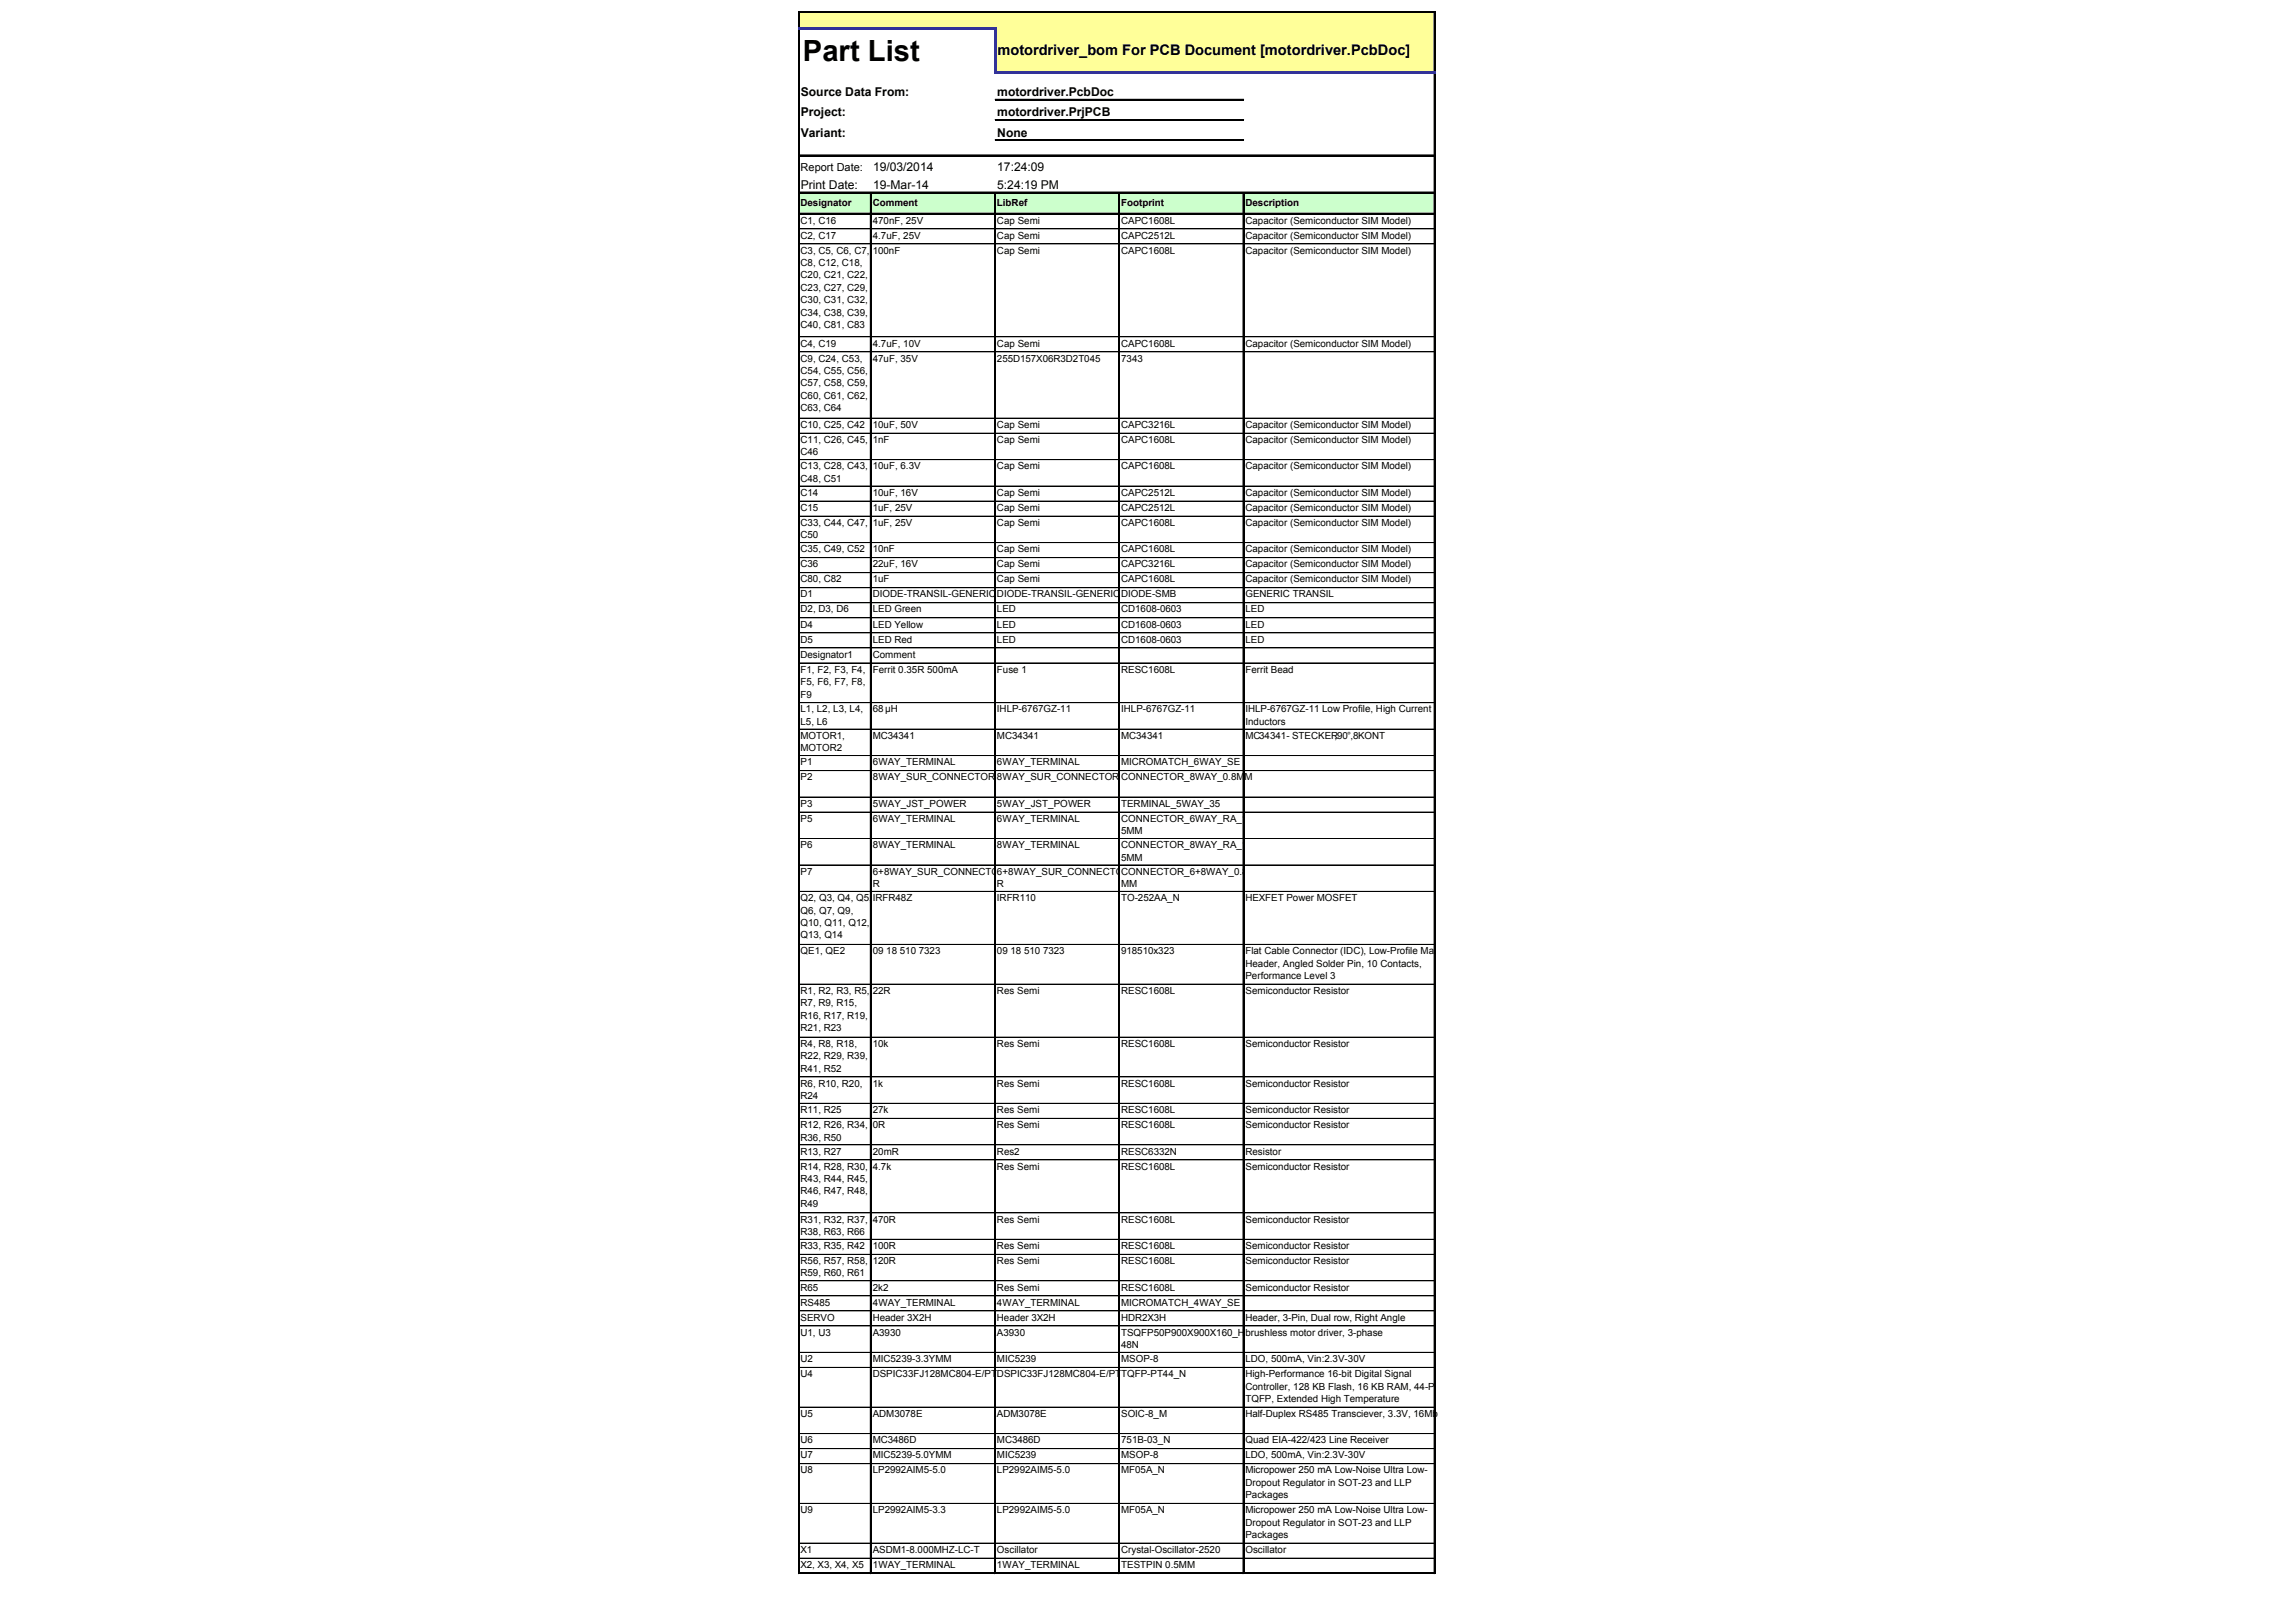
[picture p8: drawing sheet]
<svg xmlns="http://www.w3.org/2000/svg" width="288mm" height="201mm" viewBox="0 0 288 201" stroke-linecap="round" stroke-linejoin="round" font-family="sans-serif">
<defs><g id="words">
<text font-size="3.7" x="100.7" y="7.6">Part List</text>
<text font-size="1.8" x="125.1" y="6.9">motordriver_bom For PCB Document [motordriver.PcbDoc]</text>
<g font-size="1.5">
<text x="100.4" y="12">Source Data From:</text>
<text x="100.4" y="14.6">Project:</text>
<text x="100.4" y="17.1">Variant:</text>
<text x="125" y="12">motordriver.PcbDoc</text>
<text x="125" y="14.6">motordriver.PrjPCB</text>
<text x="125" y="17.1">None</text>
<text x="100.4" y="23.7">Print Date:</text>
<text x="109.5" y="21.4">19/03/2014</text>
<text x="109.5" y="23.7">19-Mar-14</text>
<text x="125" y="21.4">17:24:09</text>
<text x="125" y="23.7">5:24:19 PM</text>
</g>
<text font-size="1.4" x="100.4" y="21.4">Report Date:</text>
<g font-size="1.2">
<text x="100.4" y="25.9">Designator</text>
<text x="100.4" y="28">C1, C16</text>
<text x="100.4" y="29.9">C2, C17</text>
<text x="109.4" y="25.9">Comment</text>
<text x="109.4" y="28">470nF, 25V</text>
<text x="109.4" y="29.9">4.7uF, 25V</text>
<text x="125" y="25.9">LibRef</text>
<text x="125" y="28">Cap Semi</text>
<text x="125" y="29.9">Cap Semi</text>
<text x="140.6" y="25.9">Footprint</text>
<text x="140.6" y="28">CAPC1608L</text>
<text x="140.6" y="29.9">CAPC2512L</text>
<text x="156.1" y="25.9">Description</text>
<text x="156.1" y="28">Capacitor (Semiconductor SIM Model)</text>
<text x="156.1" y="29.9">Capacitor (Semiconductor SIM Model)</text>
<text x="100.4" y="31.8">C3, C5, C6, C7,</text>
<text x="100.4" y="33.4">C8, C12, C18,</text>
<text x="100.4" y="34.9">C20, C21, C22,</text>
<text x="109.4" y="31.8">100nF</text>
<text x="125" y="31.8">Cap Semi</text>
<text x="140.6" y="31.8">CAPC1608L</text>
<text x="156.1" y="31.8">Capacitor (Semiconductor SIM Model)</text>
<text x="100.4" y="36.5">C23, C27, C29,</text>
<text x="100.4" y="38">C30, C31, C32,</text>
<text x="100.4" y="39.6">C34, C38, C39,</text>
<text x="100.4" y="41.1">C40, C81, C83</text>
<text x="100.4" y="43.4">C4, C19</text>
<text x="100.4" y="45.3">C9, C24, C53,</text>
<text x="100.4" y="46.9">C54, C55, C56,</text>
<text x="109.4" y="43.4">4.7uF, 10V</text>
<text x="109.4" y="45.3">47uF, 35V</text>
<text x="125" y="43.4">Cap Semi</text>
<text x="125" y="45.3">255D157X06R3D2T045</text>
<text x="140.6" y="43.4">CAPC1608L</text>
<text x="140.6" y="45.3">7343</text>
<text x="156.1" y="43.4">Capacitor (Semiconductor SIM Model)</text>
<text x="100.4" y="48.4">C57, C58, C59,</text>
<text x="100.4" y="50">C60, C61, C62,</text>
<text x="100.4" y="51.6">C63, C64</text>
<text x="100.4" y="53.6">C10, C25, C42</text>
<text x="109.4" y="53.6">10uF, 50V</text>
<text x="125" y="53.6">Cap Semi</text>
<text x="140.6" y="53.6">CAPC3216L</text>
<text x="156.1" y="53.6">Capacitor (Semiconductor SIM Model)</text>
<text x="100.4" y="55.5">C11, C26, C45,</text>
<text x="100.4" y="57.1">C46</text>
<text x="100.4" y="58.8">C13, C28, C43,</text>
<text x="109.4" y="55.5">1nF</text>
<text x="109.4" y="58.8">10uF, 6.3V</text>
<text x="125" y="55.5">Cap Semi</text>
<text x="125" y="58.8">Cap Semi</text>
<text x="140.6" y="55.5">CAPC1608L</text>
<text x="140.6" y="58.8">CAPC1608L</text>
<text x="156.1" y="55.5">Capacitor (Semiconductor SIM Model)</text>
<text x="156.1" y="58.8">Capacitor (Semiconductor SIM Model)</text>
<text x="100.4" y="60.4">C48, C51</text>
<text x="100.4" y="62.2">C14</text>
<text x="100.4" y="64">C15</text>
<text x="100.4" y="65.9">C33, C44, C47,</text>
<text x="109.4" y="62.2">10uF, 16V</text>
<text x="109.4" y="64">1uF, 25V</text>
<text x="109.4" y="65.9">1uF, 25V</text>
<text x="125" y="62.2">Cap Semi</text>
<text x="125" y="64">Cap Semi</text>
<text x="125" y="65.9">Cap Semi</text>
<text x="140.6" y="62.2">CAPC2512L</text>
<text x="140.6" y="64">CAPC2512L</text>
<text x="140.6" y="65.9">CAPC1608L</text>
<text x="156.1" y="62.2">Capacitor (Semiconductor SIM Model)</text>
<text x="156.1" y="64">Capacitor (Semiconductor SIM Model)</text>
<text x="156.1" y="65.9">Capacitor (Semiconductor SIM Model)</text>
<text x="100.4" y="67.5">C50</text>
<text x="100.4" y="69.2">C35, C49, C52</text>
<text x="100.4" y="71.1">C36</text>
<text x="109.4" y="69.2">10nF</text>
<text x="109.4" y="71.1">22uF, 16V</text>
<text x="125" y="69.2">Cap Semi</text>
<text x="125" y="71.1">Cap Semi</text>
<text x="140.6" y="69.2">CAPC1608L</text>
<text x="140.6" y="71.1">CAPC3216L</text>
<text x="156.1" y="69.2">Capacitor (Semiconductor SIM Model)</text>
<text x="156.1" y="71.1">Capacitor (Semiconductor SIM Model)</text>
<text x="100.4" y="73">C80, C82</text>
<text x="100.4" y="74.9">D1</text>
<text x="100.4" y="76.8">D2, D3, D6</text>
<text x="109.4" y="73">1uF</text>
<text x="109.4" y="74.9">DIODE-TRANSIL-GENERIC</text>
<text x="109.4" y="76.8">LED Green</text>
<text x="125" y="73">Cap Semi</text>
<text x="125" y="74.9">DIODE-TRANSIL-GENERIC</text>
<text x="125" y="76.8">LED</text>
<text x="140.6" y="73">CAPC1608L</text>
<text x="140.6" y="74.9">DIODE-SMB</text>
<text x="140.6" y="76.8">CD1608-0603</text>
<text x="156.1" y="73">Capacitor (Semiconductor SIM Model)</text>
<text x="156.1" y="74.9">GENERIC TRANSIL</text>
<text x="156.1" y="76.8">LED</text>
<text x="100.4" y="78.7">D4</text>
<text x="100.4" y="80.6">D5</text>
<text x="100.4" y="82.4">Designator1</text>
<text x="109.4" y="78.7">LED Yellow</text>
<text x="109.4" y="80.6">LED Red</text>
<text x="109.4" y="82.4">Comment</text>
<text x="125" y="78.7">LED</text>
<text x="125" y="80.6">LED</text>
<text x="140.6" y="78.7">CD1608-0603</text>
<text x="140.6" y="80.6">CD1608-0603</text>
<text x="156.1" y="78.7">LED</text>
<text x="156.1" y="80.6">LED</text>
<text x="100.4" y="84.3">F1, F2, F3, F4,</text>
<text x="100.4" y="85.9">F5, F6, F7, F8,</text>
<text x="100.4" y="87.4">F9</text>
<text x="100.4" y="89.3">L1, L2, L3, L4,</text>
<text x="109.4" y="84.3">Ferrit 0.35R 500mA</text>
<text x="109.4" y="89.3">68µH</text>
<text x="125" y="84.3">Fuse 1</text>
<text x="125" y="89.3">IHLP-6767GZ-11</text>
<text x="140.6" y="84.3">RESC1608L</text>
<text x="140.6" y="89.3">IHLP-6767GZ-11</text>
<text x="156.1" y="84.3">Ferrit Bead</text>
<text x="156.1" y="89.3">IHLP-6767GZ-11 Low Profile, High Current</text>
<text x="100.4" y="90.9">L5, L6</text>
<text x="100.4" y="92.6">MOTOR1,</text>
<text x="100.4" y="94.2">MOTOR2</text>
<text x="100.4" y="95.9">P1</text>
<text x="109.4" y="92.6">MC34341</text>
<text x="109.4" y="95.9">6WAY_TERMINAL</text>
<text x="125" y="92.6">MC34341</text>
<text x="125" y="95.9">6WAY_TERMINAL</text>
<text x="140.6" y="92.6">MC34341</text>
<text x="140.6" y="95.9">MICROMATCH_6WAY_SE</text>
<text x="156.1" y="90.9">Inductors</text>
<text x="156.1" y="92.6">MC34341- STECKER,90°,8KONT</text>
<text x="100.4" y="97.8">P2</text>
<text x="100.4" y="101.1">P3</text>
<text x="109.4" y="97.8">8WAY_SUR_CONNECTOR</text>
<text x="109.4" y="101.1">5WAY_JST_POWER</text>
<text x="125" y="97.8">8WAY_SUR_CONNECTOR</text>
<text x="125" y="101.1">5WAY_JST_POWER</text>
<text x="140.6" y="97.8">CONNECTOR_8WAY_0.8M</text>
<text x="140.6" y="101.1">TERMINAL_5WAY_35</text>
<text x="156" y="97.8">M</text>
<text x="100.4" y="103">P5</text>
<text x="100.4" y="106.3">P6</text>
<text x="109.4" y="103">6WAY_TERMINAL</text>
<text x="109.4" y="106.3">8WAY_TERMINAL</text>
<text x="125" y="103">6WAY_TERMINAL</text>
<text x="125" y="106.3">8WAY_TERMINAL</text>
<text x="140.6" y="103">CONNECTOR_6WAY_RA_1.</text>
<text x="140.6" y="104.6">5MM</text>
<text x="140.6" y="106.3">CONNECTOR_8WAY_RA_1.</text>
<text x="140.6" y="107.9">5MM</text>
<text x="100.4" y="109.7">P7</text>
<text x="100.4" y="113">Q2, Q3, Q4, Q5,</text>
<text x="109.4" y="109.7">6+8WAY_SUR_CONNECTO6+8WAY_SUR_CONNECTOCONNECTOR_6+8WAY_0.8</text>
<text x="109.4" y="111.2">R</text>
<text x="109.4" y="113">IRFR48Z</text>
<text x="125" y="111.2">R</text>
<text x="125" y="113">IRFR110</text>
<text x="140.6" y="111.2">MM</text>
<text x="140.6" y="113">TO-252AA_N</text>
<text x="156.1" y="113">HEXFET Power MOSFET</text>
<text x="100.4" y="114.5">Q6, Q7, Q9,</text>
<text x="100.4" y="116.1">Q10, Q11, Q12,</text>
<text x="100.4" y="117.6">Q13, Q14</text>
<text x="100.4" y="119.6">QE1, QE2</text>
<text x="109.4" y="119.6">09 18 510 7323</text>
<text x="125" y="119.6">09 18 510 7323</text>
<text x="140.6" y="119.6">918510x323</text>
<text x="156.1" y="119.6">Flat Cable Connector (IDC), Low-Profile Male</text>
<text x="100.4" y="124.6">R1, R2, R3, R5,</text>
<text x="109.4" y="124.6">22R</text>
<text x="125" y="124.6">Res Semi</text>
<text x="140.6" y="124.6">RESC1608L</text>
<text x="156.1" y="121.2">Header, Angled Solder Pin, 10 Contacts,</text>
<text x="156.1" y="122.7">Performance Level 3</text>
<text x="156.1" y="124.6">Semiconductor Resistor</text>
<text x="100.4" y="126.2">R7, R9, R15,</text>
<text x="100.4" y="127.7">R16, R17, R19,</text>
<text x="100.4" y="129.3">R21, R23</text>
<text x="100.4" y="131.2">R4, R8, R18,</text>
<text x="109.4" y="131.2">10k</text>
<text x="125" y="131.2">Res Semi</text>
<text x="140.6" y="131.2">RESC1608L</text>
<text x="156.1" y="131.2">Semiconductor Resistor</text>
<text x="100.4" y="132.8">R22, R29, R39,</text>
<text x="100.4" y="134.4">R41, R52</text>
<text x="100.4" y="136.2">R6, R10, R20,</text>
<text x="100.4" y="137.8">R24</text>
<text x="109.4" y="136.2">1k</text>
<text x="125" y="136.2">Res Semi</text>
<text x="140.6" y="136.2">RESC1608L</text>
<text x="156.1" y="136.2">Semiconductor Resistor</text>
<text x="100.4" y="139.5">R11, R25</text>
<text x="100.4" y="141.4">R12, R26, R34,</text>
<text x="100.4" y="143">R36, R50</text>
<text x="109.4" y="139.5">27k</text>
<text x="109.4" y="141.4">0R</text>
<text x="125" y="139.5">Res Semi</text>
<text x="125" y="141.4">Res Semi</text>
<text x="140.6" y="139.5">RESC1608L</text>
<text x="140.6" y="141.4">RESC1608L</text>
<text x="156.1" y="139.5">Semiconductor Resistor</text>
<text x="156.1" y="141.4">Semiconductor Resistor</text>
<text x="100.4" y="144.7">R13, R27</text>
<text x="100.4" y="146.6">R14, R28, R30,</text>
<text x="100.4" y="148.2">R43, R44, R45,</text>
<text x="100.4" y="149.7">R46, R47, R48,</text>
<text x="109.4" y="144.7">20mR</text>
<text x="109.4" y="146.6">4.7k</text>
<text x="125" y="144.7">Res2</text>
<text x="125" y="146.6">Res Semi</text>
<text x="140.6" y="144.7">RESC6332N</text>
<text x="140.6" y="146.6">RESC1608L</text>
<text x="156.1" y="144.7">Resistor</text>
<text x="156.1" y="146.6">Semiconductor Resistor</text>
<text x="100.4" y="151.3">R49</text>
<text x="100.4" y="153.3">R31, R32, R37,</text>
<text x="100.4" y="154.8">R38, R63, R66</text>
<text x="109.4" y="153.3">470R</text>
<text x="125" y="153.3">Res Semi</text>
<text x="140.6" y="153.3">RESC1608L</text>
<text x="156.1" y="153.3">Semiconductor Resistor</text>
<text x="100.4" y="156.6">R33, R35, R42</text>
<text x="100.4" y="158.5">R56, R57, R58,</text>
<text x="100.4" y="160">R59, R60, R61</text>
<text x="100.4" y="161.8">R65</text>
<text x="109.4" y="156.6">100R</text>
<text x="109.4" y="158.5">120R</text>
<text x="109.4" y="161.8">2k2</text>
<text x="125" y="156.6">Res Semi</text>
<text x="125" y="158.5">Res Semi</text>
<text x="125" y="161.8">Res Semi</text>
<text x="140.6" y="156.6">RESC1608L</text>
<text x="140.6" y="158.5">RESC1608L</text>
<text x="140.6" y="161.8">RESC1608L</text>
<text x="156.1" y="156.6">Semiconductor Resistor</text>
<text x="156.1" y="158.5">Semiconductor Resistor</text>
<text x="156.1" y="161.8">Semiconductor Resistor</text>
<text x="100.4" y="163.7">RS485</text>
<text x="100.4" y="165.6">SERVO</text>
<text x="100.4" y="167.4">U1, U3</text>
<text x="109.4" y="163.7">4WAY_TERMINAL</text>
<text x="109.4" y="165.6">Header 3X2H</text>
<text x="109.4" y="167.4">A3930</text>
<text x="125" y="163.7">4WAY_TERMINAL</text>
<text x="125" y="165.6">Header 3X2H</text>
<text x="125" y="167.4">A3930</text>
<text x="140.6" y="163.7">MICROMATCH_4WAY_SE</text>
<text x="140.6" y="165.6">HDR2X3H</text>
<text x="140.6" y="167.4">TSQFP50P900X900X160_HS-</text>
<text x="156.1" y="165.6">Header, 3-Pin, Dual row, Right Angle</text>
<text x="156.1" y="167.4">brushless motor driver, 3-phase</text>
<text x="100.4" y="170.8">U2</text>
<text x="100.4" y="172.6">U4</text>
<text x="109.4" y="170.8">MIC5239-3.3YMM</text>
<text x="109.4" y="172.6">DSPIC33FJ128MC804-E/PT</text>
<text x="125" y="170.8">MIC5239</text>
<text x="125" y="172.6">DSPIC33FJ128MC804-E/PT</text>
<text x="140.6" y="169">48N</text>
<text x="140.6" y="170.8">MSOP-8</text>
<text x="140.6" y="172.6">TQFP-PT44_N</text>
<text x="156.1" y="170.8">LDO, 500mA, Vin:2.3V-30V</text>
<text x="156.1" y="172.6">High-Performance 16-bit Digital Signal</text>
<text x="100.4" y="177.6">U5</text>
<text x="109.4" y="177.6">ADM3078E</text>
<text x="125" y="177.6">ADM3078E</text>
<text x="140.6" y="177.6">SOIC-8_M</text>
<text x="156.1" y="174.2">Controller, 128 KB Flash, 16 KB RAM, 44-Pin</text>
<text x="156.1" y="175.8">TQFP, Extended High Temperature</text>
<text x="156.1" y="177.6">Half-Duplex RS485 Transciever, 3.3V, 16Mbps</text>
<text x="100.4" y="180.9">U6</text>
<text x="100.4" y="182.8">U7</text>
<text x="100.4" y="184.7">U8</text>
<text x="109.4" y="180.9">MC3486D</text>
<text x="109.4" y="182.8">MIC5239-5.0YMM</text>
<text x="109.4" y="184.7">LP2992AIM5-5.0</text>
<text x="125" y="180.9">MC3486D</text>
<text x="125" y="182.8">MIC5239</text>
<text x="125" y="184.7">LP2992AIM5-5.0</text>
<text x="140.6" y="180.9">751B-03_N</text>
<text x="140.6" y="182.8">MSOP-8</text>
<text x="140.6" y="184.7">MF05A_N</text>
<text x="156.1" y="180.9">Quad EIA-422/423 Line Receiver</text>
<text x="156.1" y="182.8">LDO, 500mA, Vin:2.3V-30V</text>
<text x="156.1" y="184.7">Micropower 250 mA Low-Noise Ultra Low-</text>
<text x="100.4" y="189.7">U9</text>
<text x="109.4" y="189.7">LP2992AIM5-3.3</text>
<text x="125" y="189.7">LP2992AIM5-5.0</text>
<text x="140.6" y="189.7">MF05A_N</text>
<text x="156.1" y="186.3">Dropout Regulator in SOT-23 and LLP</text>
<text x="156.1" y="187.8">Packages</text>
<text x="156.1" y="189.7">Micropower 250 mA Low-Noise Ultra Low-</text>
<text x="156.1" y="191.2">Dropout Regulator in SOT-23 and LLP</text>
<text x="100.4" y="194.7">X1</text>
<text x="100.4" y="196.6">X2, X3, X4, X5</text>
<text x="109.4" y="194.7">ASDM1-8.000MHZ-LC-T</text>
<text x="109.4" y="196.6">1WAY_TERMINAL</text>
<text x="125" y="194.7">Oscillator</text>
<text x="125" y="196.6">1WAY_TERMINAL</text>
<text x="140.6" y="194.7">Crystal-Oscillator-2520</text>
<text x="140.6" y="196.6">TESTPIN 0.5MM</text>
<text x="156.1" y="192.8">Packages</text>
<text x="156.1" y="194.7">Oscillator</text>
</g>
</g></defs>
<g fill="#ff9">
<path d="M100.1 1.6h79.8v2h-79.8z"/>
<path d="M124.8 3.5h55.1v5.6h-55.1z"/>
</g>
<path d="M100.1 24.1h79.8v2.7h-79.8z" fill="#cfc"/>
<g fill="none" stroke="#000" stroke-width=".13">
<path d="M100.1 1.5v1.9M100.1 3.7v193.6M100.2 1.5h79.7M100.2 19.4h79.7M124.8 12.4h31.1M124.8 15h31.1M124.8 17.5h31.1M179.8 1.6v7.3M179.8 9.2v188.1M179.9 1.6v7.3M179.9 9.2v188.1M100.2 28.7h8.9"/>
<path d="M100.2 30.6h8.9M100.2 24.1h79.7M100.2 26.7h79.7M109.1 24.2v173.1M109.2 24.2v173.1M109.3 28.7h15.4M109.3 30.6h15.4M124.7 24.2v173.1M124.8 24.2v173.1M124.8 28.7h15.5M124.8 30.6h15.5M140.3 24.2v173.1"/>
<path d="M140.4 28.7h15.4M140.4 30.6h15.4M155.8 24.2v173.1M155.9 24.2v173.1M156 28.7h23.8M156 30.6h23.8M100.2 52.4h8.9M100.2 57.6h8.9M109.1 42.2h-8.9M109.1 44.1h-8.9M109.1 54.3h-8.9M109.3 42.2h15.4"/>
<path d="M109.3 44.1h15.4M109.3 52.4h15.4M109.3 54.3h15.4M109.3 57.6h15.4M124.8 42.2h15.5M124.8 44.1h15.5M124.8 52.4h15.5M124.8 54.3h15.5M124.8 57.6h15.5M140.4 42.2h15.4M140.4 44.1h15.4M140.4 52.4h15.4"/>
<path d="M140.4 54.3h15.4M140.4 57.6h15.4M156 42.2h23.8M156 44.1h23.8M156 52.4h23.8M156 54.3h23.8M156 57.6h23.8M100.2 64.7h8.9M100.2 69.9h8.9M100.2 71.8h8.9M109.1 60.9h-8.9M109.1 62.8h-8.9"/>
<path d="M109.1 68h-8.9M109.1 73.7h-8.9M109.1 75.6h-8.9M109.1 77.5h-8.9M109.1 79.3h-8.9M109.3 60.9h15.4M109.3 62.8h15.4M109.3 64.7h15.4M109.3 68h15.4M109.3 69.9h15.4M109.3 71.8h15.4M109.3 73.7h15.4"/>
<path d="M109.3 75.6h15.4M109.3 77.5h15.4M109.3 79.3h15.4M124.8 60.9h15.5M124.8 62.8h15.5M124.8 64.7h15.5M124.8 68h15.5M124.8 69.9h15.5M124.8 71.8h15.5M124.8 73.7h15.5M124.8 75.6h15.5M124.8 77.5h15.5"/>
<path d="M124.8 79.3h15.5M140.4 60.9h15.4M140.4 62.8h15.4M140.4 64.7h15.4M140.4 68h15.4M140.4 69.9h15.4M140.4 71.8h15.4M140.4 73.7h15.4M140.4 75.6h15.4M140.4 77.5h15.4M140.4 79.3h15.4M156 60.9h23.8"/>
<path d="M156 62.8h23.8M156 64.7h23.8M156 68h23.8M156 69.9h23.8M156 71.8h23.8M156 73.7h23.8M156 75.6h23.8M156 77.5h23.8M156 79.3h23.8M100.2 81.2h8.9M100.2 83.1h8.9M100.2 88.1h8.9"/>
<path d="M109.1 91.4h-8.9M109.1 94.7h-8.9M109.1 96.6h-8.9M109.1 99.9h-8.9M109.3 81.2h15.4M109.3 83.1h15.4M109.3 88.1h15.4M109.3 91.4h15.4M109.3 94.7h15.4M109.3 96.6h15.4M109.3 99.9h15.4M124.8 81.2h15.5"/>
<path d="M124.8 83.1h15.5M124.8 88.1h15.5M124.8 91.4h15.5M124.8 94.7h15.5M124.8 96.6h15.5M124.8 99.9h15.5M140.4 81.2h15.4M140.4 83.1h15.4M140.4 88.1h15.4M140.4 91.4h15.4M140.4 94.7h15.4M140.4 96.6h15.4"/>
<path d="M140.4 99.9h15.4M156 81.2h23.8M156 83.1h23.8M156 88.1h23.8M156 91.4h23.8M156 94.7h23.8M156 96.6h23.8M156 99.9h23.8M100.2 108.4h8.9M109.1 101.8h-8.9M109.1 105.1h-8.9M109.1 111.7l-8.9 .1"/>
<path d="M109.1 118.4h-8.9M109.3 101.8h15.4M109.3 105.1h15.4M109.3 108.4h15.4M109.3 111.7l15.4 .1M109.3 118.4h15.4M124.8 101.8h15.5M124.8 105.1h15.5M124.8 108.4h15.5M124.8 111.7h15.5M124.8 118.4h15.5M140.4 101.8h15.4"/>
<path d="M140.4 105.1h15.4M140.4 108.4h15.4M140.4 111.7h15.4M140.4 118.4h15.4M156 101.8h23.8M156 105.1h23.8M156 108.4h23.8M156 111.7l23.8 .1M156 118.4h23.8M109.1 123.4h-8.9M109.1 130h-8.9M109.1 135h-8.9"/>
<path d="M109.1 138.3h-8.9M109.3 123.4h15.4M109.3 130h15.4M109.3 135h15.4M109.3 138.3h15.4M124.8 123.4h15.5M124.8 130h15.5M124.8 135h15.5M124.8 138.3h15.5M140.4 123.4h15.4M140.4 130h15.4M140.4 135h15.4"/>
<path d="M140.4 138.3h15.4M156 123.4h23.8M156 130h23.8M156 135h23.8M156 138.3h23.8M109.1 140.2h-8.9M109.1 143.5h-8.9M109.1 145.4h-8.9M109.1 152l-8.9 .1M109.1 155.4h-8.9M109.1 157.2l-8.9 .1M109.3 140.2h15.4"/>
<path d="M109.3 143.5h15.4M109.3 145.4h15.4M109.3 152l15.4 .1M109.3 155.4h15.4M109.3 157.2l15.4 .1M124.8 140.2h15.5M124.8 143.5h15.5M124.8 145.4h15.5M124.8 152h15.5M124.8 155.4h15.5M124.8 157.2h15.5M140.4 140.2h15.4"/>
<path d="M140.4 143.5h15.4M140.4 145.4h15.4M140.4 152h15.4M140.4 155.4h15.4M140.4 157.2h15.4M156 140.2h23.8M156 143.5h23.8M156 145.4h23.8M156 152l23.8 .1M156 155.4h23.8M156 157.2l23.8 .1M109.1 160.6h-8.9"/>
<path d="M109.1 162.5h-8.9M109.1 164.3h-8.9M109.1 166.2h-8.9M109.1 169.5h-8.9M109.1 171.4h-8.9M109.1 176.4h-8.9M109.1 179.7h-8.9M109.3 160.6h15.4M109.3 162.5h15.4M109.3 164.3h15.4M109.3 166.2h15.4M109.3 169.5h15.4"/>
<path d="M109.3 171.4h15.4M109.3 176.4h15.4M109.3 179.7h15.4M124.8 160.6h15.5M124.8 162.5h15.5M124.8 164.3h15.5M124.8 166.2h15.5M124.8 169.5h15.5M124.8 171.4h15.5M124.8 176.4h15.5M124.8 179.7h15.5M140.4 160.6h15.4"/>
<path d="M140.4 162.5h15.4M140.4 164.3h15.4M140.4 166.2h15.4M140.4 169.5h15.4M140.4 171.4h15.4M140.4 176.4h15.4M140.4 179.7h15.4M156 160.6h23.8M156 162.5h23.8M156 164.3h23.8M156 166.2h23.8M156 169.5h23.8"/>
<path d="M156 171.4h23.8M156 176.4h23.8M156 179.7h23.8M100.2 197.1h79.7M109.1 181.6h-8.9M109.1 183.5h-8.9M109.1 188.5h-8.9M109.1 193.5h-8.9M109.1 195.3h-8.9M109.3 181.6h15.4M109.3 183.5h15.4M109.3 188.5h15.4"/>
<path d="M109.3 193.5h15.4M109.3 195.3h15.4M124.8 181.6h15.5M124.8 183.5h15.5M124.8 188.5h15.5M124.8 193.5h15.5M124.8 195.3h15.5M140.4 181.6h15.4M140.4 183.5h15.4M140.4 188.5h15.4M140.4 193.5h15.4M140.4 195.3h15.4"/>
<path d="M156 181.6h23.8M156 183.5h23.8M156 188.5h23.8M156 193.5h23.8M156 195.3h23.8"/>
</g>
<path d="M100.1 1.5h.1v1.9h-.1z" fill="#000"/>
<path d="M124.8 3.7v5.5" fill="none" stroke="#339" stroke-width=".27"/>
<path d="M100.2 1.6h79.7M100.2 19.5h79.7M124.8 12.5h31.1M124.8 15.1h31.1M124.8 17.6h31.1M100.2 24.1h79.7M100.2 26.8h79.7M100.2 197.2h79.7" fill="none" stroke="#000" stroke-width=".15"/>
<path d="M100.1 3.5h24.8M124.9 9.1h55" fill="none" stroke="#339" stroke-width=".29"/>
<use href="#words"/>
</svg>
